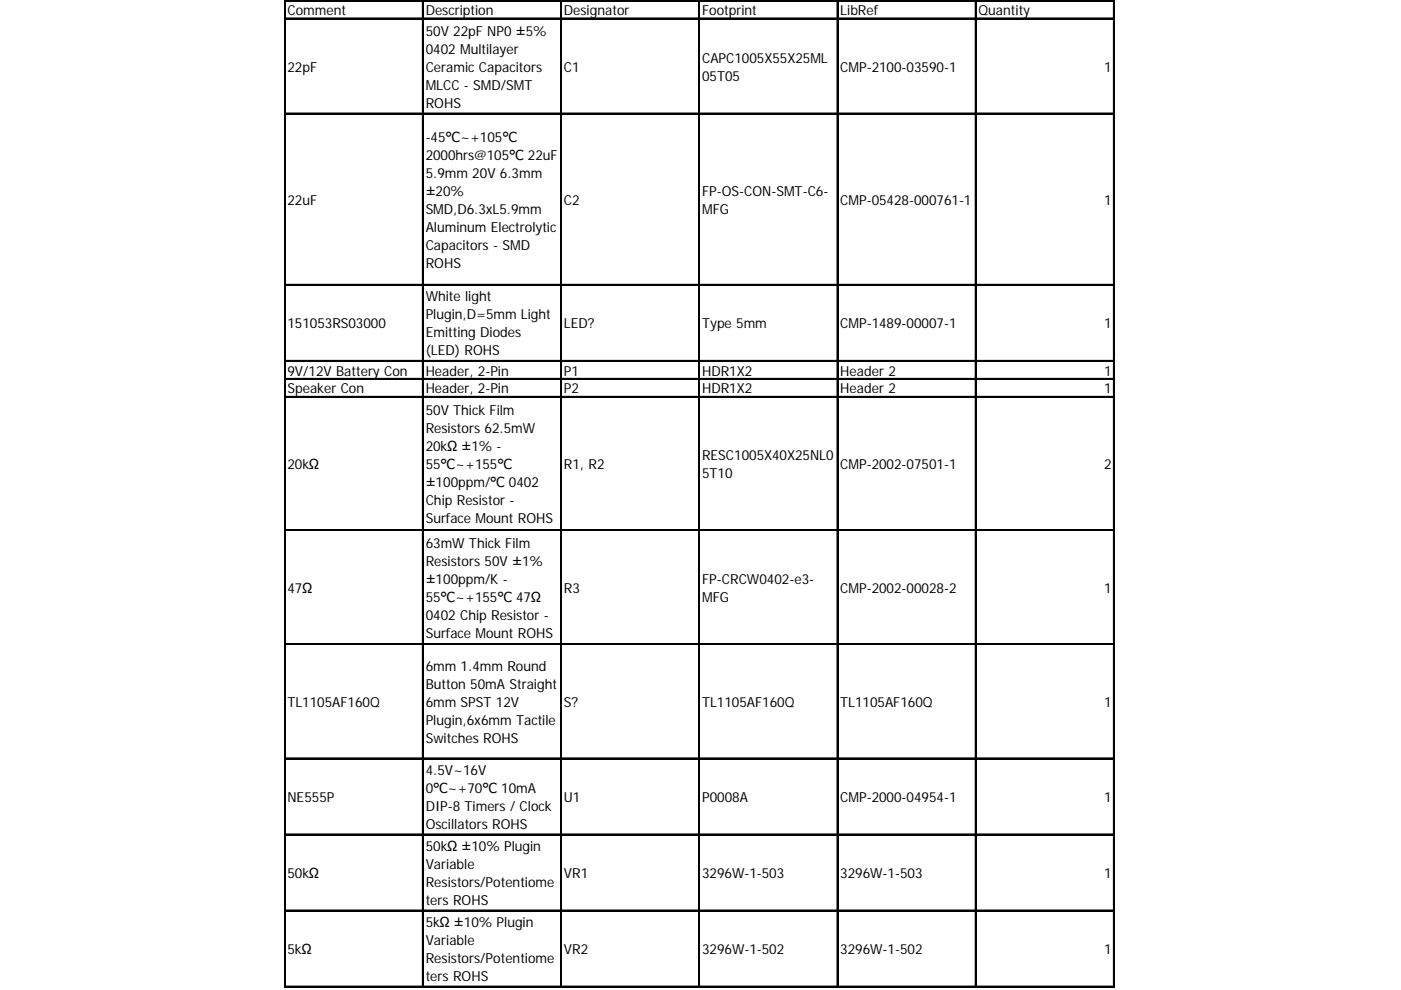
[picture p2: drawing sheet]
<svg xmlns="http://www.w3.org/2000/svg" width="297mm" height="210mm" viewBox="0 0 297 210" stroke-linecap="round" stroke-linejoin="round" font-family="sans-serif">
<defs><g id="words">
<g font-size="2.9">
<text x="60.9" y="3.2">Comment</text>
<text x="90.3" y="3.2">Description</text>
<text x="119.6" y="3.2">Designator</text>
<text x="148.9" y="3.2">Footprint</text>
<text x="178.2" y="3.2">LibRef</text>
<text x="207.5" y="3.2">Quantity</text>
<text x="90.3" y="7.5">50V 22pF NP0 ±5%</text>
<text x="90.3" y="11.4">0402 Multilayer</text>
<text x="60.9" y="15.2">22pF</text>
<text x="90.3" y="15.2">Ceramic Capacitors</text>
<text x="119.6" y="15.2">C1</text>
<text x="148.9" y="13.3">CAPC1005X55X25ML</text>
<text x="148.9" y="17.1">05T05</text>
<text x="178.2" y="15.2">CMP-2100-03590-1</text>
<text x="234.1" y="15.2">1</text>
<text x="90.3" y="19">MLCC - SMD/SMT</text>
<text x="90.3" y="22.8">ROHS</text>
<text x="90.3" y="30.1">-45℃~+105℃</text>
<text x="90.3" y="33.9">2000hrs@105℃ 22uF</text>
<text x="90.3" y="37.7">5.9mm 20V 6.3mm</text>
<text x="90.3" y="41.5">±20%</text>
<text x="148.9" y="41.5">FP-OS-CON-SMT-C6-</text>
<text x="60.9" y="43.4">22uF</text>
<text x="90.3" y="45.3">SMD,D6.3xL5.9mm</text>
<text x="119.6" y="43.4">C2</text>
<text x="148.9" y="45.3">MFG</text>
<text x="178.2" y="43.4">CMP-05428-000761-1</text>
<text x="234.1" y="43.4">1</text>
<text x="90.3" y="49.1">Aluminum Electrolytic</text>
<text x="90.3" y="52.9">Capacitors - SMD</text>
<text x="90.3" y="56.7">ROHS</text>
<text x="90.3" y="63.9">White light</text>
<text x="60.9" y="69.6">151053RS03000</text>
<text x="90.3" y="67.7">Plugin,D=5mm Light</text>
<text x="90.3" y="71.5">Emitting Diodes</text>
<text x="119.6" y="69.6">LED?</text>
<text x="148.9" y="69.6">Type 5mm</text>
<text x="178.2" y="69.6">CMP-1489-00007-1</text>
<text x="234.1" y="69.6">1</text>
<text x="90.3" y="75.3">(LED) ROHS</text>
<text x="60.9" y="79.6">9V/12V Battery Con</text>
<text x="60.9" y="83.4">Speaker Con</text>
<text x="90.3" y="79.6">Header, 2-Pin</text>
<text x="90.3" y="83.4">Header, 2-Pin</text>
<text x="119.6" y="79.6">P1</text>
<text x="119.6" y="83.4">P2</text>
<text x="148.9" y="79.6">HDR1X2</text>
<text x="148.9" y="83.4">HDR1X2</text>
<text x="178.2" y="79.6">Header 2</text>
<text x="178.2" y="83.4">Header 2</text>
<text x="234.1" y="79.6">1</text>
<text x="234.1" y="83.4">1</text>
<text x="90.3" y="88">50V Thick Film</text>
<text x="90.3" y="91.8">Resistors 62.5mW</text>
<text x="90.3" y="95.6">20kΩ ±1% -</text>
<text x="60.9" y="99.5">20kΩ</text>
<text x="90.3" y="99.5">55℃~+155℃</text>
<text x="119.6" y="99.5">R1, R2</text>
<text x="148.9" y="97.5">RESC1005X40X25NL0</text>
<text x="148.9" y="101.4">5T10</text>
<text x="178.2" y="99.5">CMP-2002-07501-1</text>
<text x="234.1" y="99.5">2</text>
<text x="90.3" y="103.3">±100ppm/℃ 0402</text>
<text x="90.3" y="107.1">Chip Resistor -</text>
<text x="90.3" y="110.9">Surface Mount ROHS</text>
<text x="90.3" y="116.1">63mW Thick Film</text>
<text x="90.3" y="120">Resistors 50V ±1%</text>
<text x="60.9" y="125.7">47Ω</text>
<text x="90.3" y="123.8">±100ppm/K -</text>
<text x="119.6" y="125.7">R3</text>
<text x="148.9" y="123.8">FP-CRCW0402-e3-</text>
<text x="178.2" y="125.7">CMP-2002-00028-2</text>
<text x="234.1" y="125.7">1</text>
<text x="90.3" y="127.6">55℃~+155℃ 47Ω</text>
<text x="90.3" y="131.4">0402 Chip Resistor -</text>
<text x="148.9" y="127.6">MFG</text>
<text x="90.3" y="135.2">Surface Mount ROHS</text>
<text x="90.3" y="142.3">6mm 1.4mm Round</text>
<text x="60.9" y="149.9">TL1105AF160Q</text>
<text x="90.3" y="146.1">Button 50mA Straight</text>
<text x="90.3" y="149.9">6mm SPST 12V</text>
<text x="119.6" y="149.9">S?</text>
<text x="148.9" y="149.9">TL1105AF160Q</text>
<text x="178.2" y="149.9">TL1105AF160Q</text>
<text x="234.1" y="149.9">1</text>
<text x="90.3" y="153.7">Plugin,6x6mm Tactile</text>
<text x="90.3" y="157.5">Switches ROHS</text>
<text x="90.3" y="164.3">4.5V~16V</text>
<text x="60.9" y="170">NE555P</text>
<text x="90.3" y="168.1">0℃~+70℃ 10mA</text>
<text x="90.3" y="171.9">DIP-8 Timers / Clock</text>
<text x="119.6" y="170">U1</text>
<text x="148.9" y="170">P0008A</text>
<text x="178.2" y="170">CMP-2000-04954-1</text>
<text x="234.1" y="170">1</text>
<text x="90.3" y="175.8">Oscillators ROHS</text>
<text x="90.3" y="180.5">50kΩ ±10% Plugin</text>
<text x="90.3" y="184.3">Variable</text>
<text x="60.9" y="186.2">50kΩ</text>
<text x="90.3" y="188.1">Resistors/Potentiome</text>
<text x="90.3" y="191.9">ters ROHS</text>
<text x="119.6" y="186.2">VR1</text>
<text x="148.9" y="186.2">3296W-1-503</text>
<text x="178.2" y="186.2">3296W-1-503</text>
<text x="234.1" y="186.2">1</text>
<text x="90.3" y="196.6">5kΩ ±10% Plugin</text>
<text x="60.9" y="202.3">5kΩ</text>
<text x="90.3" y="200.4">Variable</text>
<text x="119.6" y="202.3">VR2</text>
<text x="148.9" y="202.3">3296W-1-502</text>
<text x="178.2" y="202.3">3296W-1-502</text>
<text x="234.1" y="202.3">1</text>
<text x="90.3" y="204.2">Resistors/Potentiome</text>
<text x="90.3" y="208">ters ROHS</text>
</g>
</g></defs>
<g fill="none" stroke="#000" stroke-width=".21">
<path d="M60.2 0v209.4M60.5 0h175.8M60.5 3.8h175.8M89.5 .3v209.1M118.8 .3v209.1M148.2 .3v209.1M177.5 .3v209.1M206.8 .3v209.1M236.1 .3v209.1M60.5 24h175.8M60.5 60.3h175.8M60.5 76.4h175.8"/>
<path d="M60.5 80.2h175.8M60.5 84h175.8M60.5 112.3h175.8M60.5 136.5h175.8M60.5 160.7h175.8M60.5 176.8h175.8M60.5 192.9h175.8M60.5 209.1h175.8"/>
</g>
<g fill="none" stroke="#000" stroke-width=".28">
<path d="M60.4 0v209.4M60.5 .1h175.8M60.5 4h175.8M89.7 .3v209.1M119 .3v209.1M148.3 .3v209.1M177.6 .3v209.1M206.9 .3v209.1M236.2 .3v209.1M60.5 24.1h175.8M60.5 60.4h175.8M60.5 76.5h175.8"/>
<path d="M60.5 80.4h175.8M60.5 84.2h175.8M60.5 112.4h175.8M60.5 136.6h175.8M60.5 160.8h175.8M60.5 177h175.8M60.5 193.1h175.8M60.5 209.2h175.8"/>
</g>
<use href="#words"/>
</svg>
